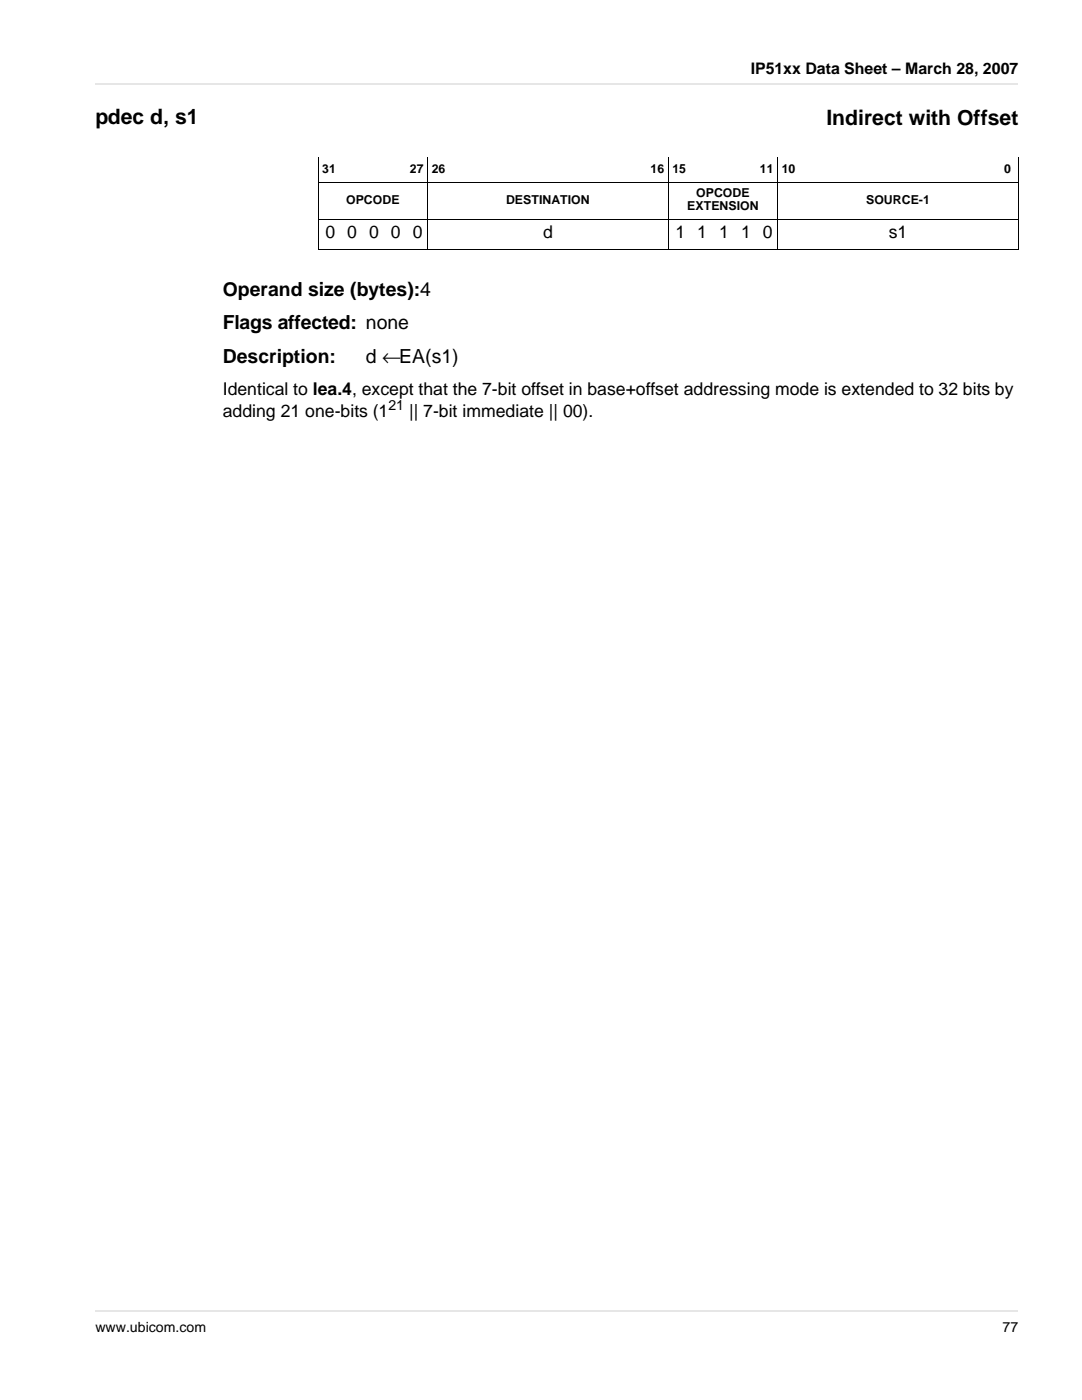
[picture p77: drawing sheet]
<svg xmlns="http://www.w3.org/2000/svg" width="216mm" height="279mm" viewBox="0 0 216 279" stroke-linecap="round" stroke-linejoin="round" font-family="sans-serif">
<defs><g id="words">
<g font-size="4.2">
<text x="19" y="24.7">pdec d, s1</text>
<text x="164.9" y="25">Indirect with Offset</text>
</g>
<g font-size="3.9">
<text x="44.4" y="59">Operand size (bytes):4</text>
<text x="44.4" y="65.7">Flags affected: none</text>
<text x="44.4" y="72.4">Description:</text>
<text x="73" y="72.4">d ←EA(s1)</text>
</g>
<g font-size="3.5">
<text x="64.9" y="47.5">0 0 0 0 0</text>
<text x="108.3" y="47.5">d</text>
<text x="134.8" y="47.5">1 1 1 1 0</text>
<text x="177.3" y="47.5">s1</text>
<text x="44.4" y="78.9">Identical to lea.4, except that the 7-bit offset in base+offset addressing mode is extended to 32 bits by</text>
<text x="44.4" y="83.1">adding 21 one-bits (1</text>
<text x="81.6" y="83.1">|| 7-bit immediate || 00).</text>
</g>
<text font-size="3.2" x="149.8" y="14.8">IP51xx Data Sheet – March 28, 2007</text>
<g font-size="2.8">
<text x="77.5" y="81.7">21</text>
<text x="19" y="265.8">www.ubicom.com</text>
<text x="200.1" y="265.8">77</text>
</g>
<g font-size="2.5">
<text x="64.3" y="34.5">31</text>
<text x="81.8" y="34.5">27 26</text>
<text x="129.8" y="34.5">16 15</text>
<text x="151.6" y="34.5">11 10</text>
<text x="200.3" y="34.5">0</text>
<text x="69.1" y="40.6">OPCODE</text>
<text x="101" y="40.6">DESTINATION</text>
<text x="137.1" y="41.9">EXTENSION</text>
<text x="138.9" y="39.4">OPCODE</text>
<text x="172.8" y="40.6">SOURCE-1</text>
</g>
</g></defs>
<path d="M19 16.8h184.2" fill="none" stroke="#e6e6e6" stroke-width=".36"/>
<path d="M19 260.8h184.2v3.1h-184.2z" fill="#fff"/>
<path d="M19 261.7h184.2" fill="none" stroke="#e6e6e6" stroke-width=".36"/>
<path d="M63.4 36.3h139.9M63.5 31.4v18.3M85.3 31.4v18.4M133.4 31.4v18.4M155.2 31.4v18.4M203.2 31.4v18.3M63.4 43.7h139.9M63.4 49.7h139.9" fill="none" stroke="#000" stroke-width=".2"/>
<use href="#words"/>
</svg>
